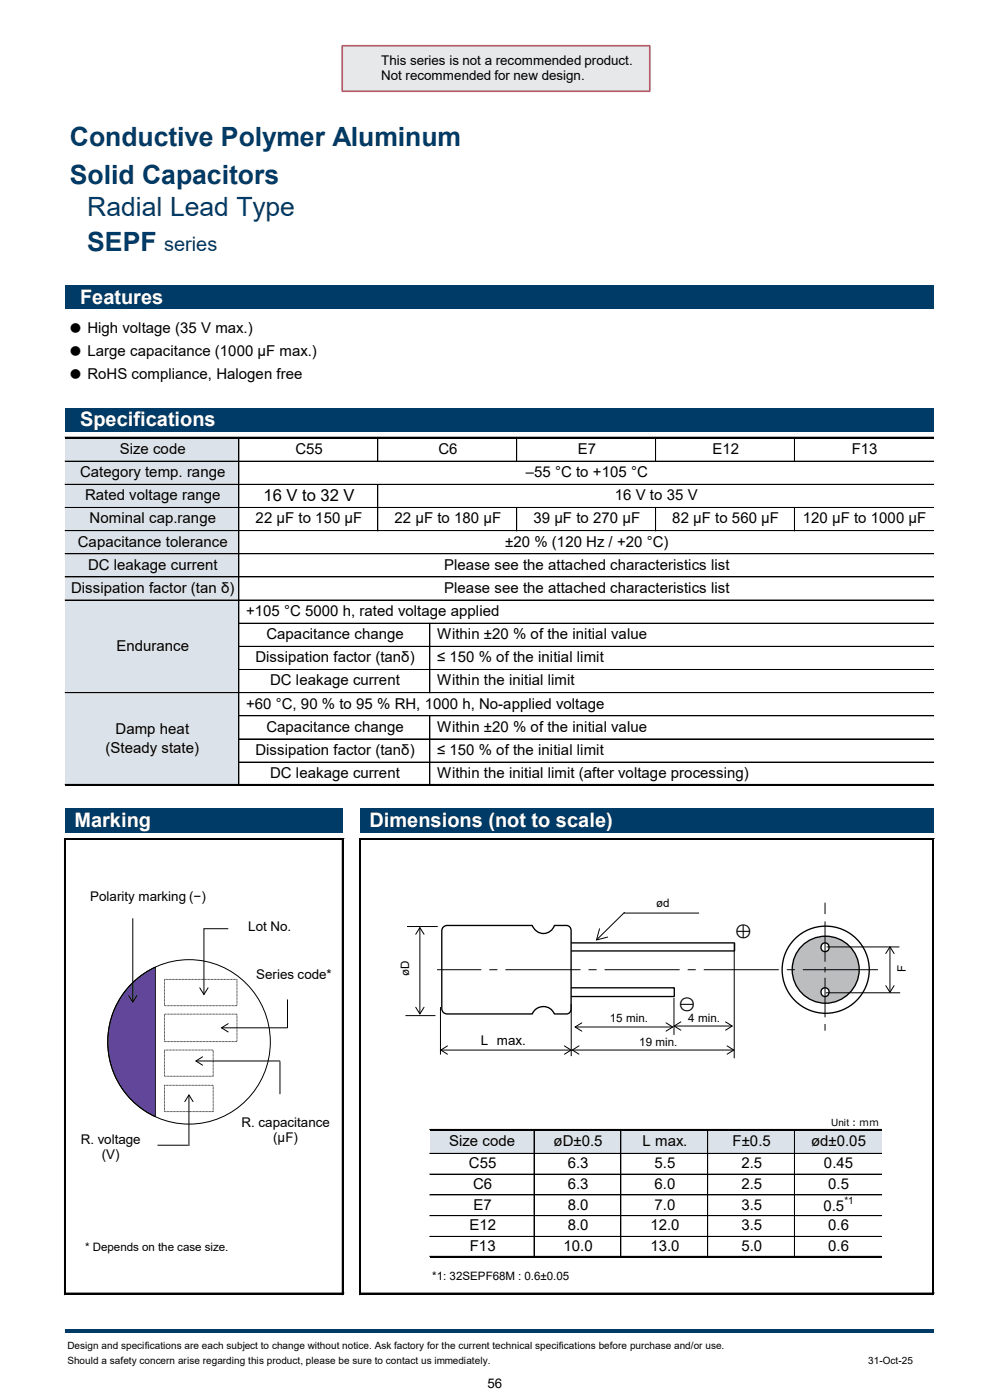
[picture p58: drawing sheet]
<svg xmlns="http://www.w3.org/2000/svg" width="210mm" height="297mm" viewBox="0 0 210 297" stroke-linecap="round" stroke-linejoin="round" font-family="sans-serif">
<defs><g id="words">
<g font-size="5.6" fill="#003b68">
<text x="14.8" y="31">Conductive Polymer Aluminum</text>
<text x="14.8" y="39">Solid Capacitors</text>
<text x="18.5" y="45.9">Radial Lead Type</text>
<text x="18.5" y="53.3">SEPF</text>
</g>
<text font-size="4.2" fill="#003b68" x="34.8" y="53.3">series</text>
<g font-size="4.2" fill="#fff">
<text x="17" y="64.4">Features</text>
<text x="17" y="90.4">Specifications</text>
<text x="15.8" y="175.4">Marking</text>
<text x="78.4" y="175.4">Dimensions (not to scale)</text>
</g>
<g font-size="3.5">
<text x="55.9" y="106.3">16 V to 32 V</text>
<text x="156" y="198.6">⊕</text>
<text x="144" y="214.1">⊖</text>
</g>
<g font-size="3.2">
<text x="14.5" y="70.6">● High voltage (35 V max.)</text>
<text x="14.5" y="75.5">● Large capacitance (1000 μF max.)</text>
<text x="14.5" y="80.4">● RoHS compliance, Halogen free</text>
<text x="17" y="101.2">Category temp. range</text>
<text x="25.4" y="96.3">Size code</text>
<text x="62.7" y="96.3">C55</text>
<text x="93" y="96.3">C6</text>
<text x="111.6" y="101.2">–55 °C to +105 °C</text>
<text x="122.6" y="96.3">E7</text>
<text x="151.1" y="96.3">E12</text>
<text x="180.7" y="96.3">F13</text>
<text x="18" y="106.1">Rated voltage range</text>
<text x="130.4" y="106.1">16 V to 35 V</text>
<text x="19" y="111">Nominal cap.range</text>
<text x="54.2" y="111">22 μF to 150 μF</text>
<text x="83.7" y="111">22 μF to 180 μF</text>
<text x="113.2" y="111">39 μF to 270 μF</text>
<text x="142.6" y="111">82 μF to 560 μF</text>
<text x="170.3" y="111">120 μF to 1000 μF</text>
<text x="16.5" y="116">Capacitance tolerance</text>
<text x="107.2" y="116">±20 % (120 Hz / +20 °C)</text>
<text x="15.1" y="125.8">Dissipation factor (tan δ)</text>
<text x="18.7" y="120.9">DC leakage current</text>
<text x="94.2" y="125.8">Please see the attached characteristics list</text>
<text x="94.2" y="120.9">Please see the attached characteristics list</text>
<text x="52.2" y="130.7">+105 °C 5000 h, rated voltage applied</text>
<text x="56.5" y="135.6">Capacitance change</text>
<text x="92.7" y="135.6">Within ±20 % of the initial value</text>
<text x="24.7" y="138.1">Endurance</text>
<text x="54.2" y="140.5">Dissipation factor (tanδ)</text>
<text x="92.7" y="140.5">≤ 150 % of the initial limit</text>
<text x="57.3" y="145.4">DC leakage current</text>
<text x="92.7" y="145.4">Within the initial limit</text>
<text x="24.5" y="155.7">Damp heat</text>
<text x="52.2" y="150.3">+60 °C, 90 % to 95 % RH, 1000 h, No-applied voltage</text>
<text x="56.5" y="155.2">Capacitance change</text>
<text x="92.7" y="155.2">Within ±20 % of the initial value</text>
<text x="22.4" y="159.7">(Steady state)</text>
<text x="54.2" y="160.2">Dissipation factor (tanδ)</text>
<text x="92.7" y="160.2">≤ 150 % of the initial limit</text>
<text x="57.3" y="165.1">DC leakage current</text>
<text x="92.7" y="165.1">Within the initial limit (after voltage processing)</text>
<text x="95.3" y="243.2">Size code</text>
<text x="117.4" y="243.2">øD±0.5</text>
<text x="136.3" y="243.2">L max.</text>
<text x="155.4" y="243.2">F±0.5</text>
<text x="172" y="243.2">ød±0.05</text>
<text x="99.5" y="247.8">C55</text>
<text x="120.4" y="247.8">6.3</text>
<text x="138.9" y="247.8">5.5</text>
<text x="157.3" y="247.8">2.5</text>
<text x="174.8" y="247.8">0.45</text>
<text x="100.4" y="252.2">C6</text>
<text x="100.5" y="256.6">E7</text>
<text x="120.4" y="256.6">8.0</text>
<text x="120.4" y="252.2">6.3</text>
<text x="138.9" y="252.2">6.0</text>
<text x="138.9" y="256.6">7.0</text>
<text x="157.3" y="256.6">3.5</text>
<text x="157.3" y="252.2">2.5</text>
<text x="174.7" y="257">0.5</text>
<text x="175.7" y="252.2">0.5</text>
<text x="99.6" y="261">E12</text>
<text x="120.4" y="261">8.0</text>
<text x="138" y="261">12.0</text>
<text x="157.3" y="261">3.5</text>
<text x="175.7" y="261">0.6</text>
<text x="99.7" y="265.4">F13</text>
<text x="119.6" y="265.4">10.0</text>
<text x="138" y="265.4">13.0</text>
<text x="157.3" y="265.4">5.0</text>
<text x="175.7" y="265.4">0.6</text>
</g>
<g font-size="2.8">
<text x="80.9" y="13.8">This series is not a recommended product.</text>
<text x="80.9" y="17">Not recommended for new design.</text>
<text x="19.2" y="191.1">Polarity marking (−)</text>
<text x="52.7" y="197.6">Lot No.</text>
<text x="54.4" y="207.8">Series code*</text>
<text x="102" y="221.7">L max.</text>
<text x="51.2" y="239">R. capacitance</text>
<text x="17.1" y="242.7">R. voltage</text>
<text x="21.6" y="245.9">(V)</text>
<text x="58" y="242.2">(μF)</text>
<text x="103.4" y="294.5">56</text>
</g>
<g font-size="2.5">
<text x="139.2" y="192.5">ød</text>
<text x="86.8" y="207.1" transform="rotate(-90 86.8 207.1)">øD</text>
<text x="192.1" y="206.1" transform="rotate(-90 192.1 206.1)">F</text>
<text x="129.4" y="216.9">15 min.</text>
<text x="135.6" y="221.9">19 min.</text>
<text x="146" y="216.9">4 min.</text>
<text x="18" y="265.4">* Depends on the case size.</text>
<text x="91.7" y="271.5">*1: 32SEPF68M : 0.6±0.05</text>
</g>
<g font-size="2.1">
<text x="176.3" y="238.9">Unit：ｍｍ</text>
<text x="179.1" y="255.4">*1</text>
<text x="14.3" y="286.2">Design and specifications are each subject to change without notice. Ask factory for the current technical specifications before purchase and/or use.</text>
<text x="14.3" y="289.4">Should a safety concern arise regarding this product, please be sure to contact us immediately.</text>
<text x="184.2" y="289.4">31-Oct-25</text>
</g>
</g></defs>
<g fill="#003b68">
<path d="M13.8 60.6h184.2v4.9h-184.2z" fill-rule="evenodd"/>
<path d="M13.8 86.6h184.2v4.9h-184.2z" fill-rule="evenodd"/>
</g>
<path d="M13.8 92.9h36.9v73.7h-36.9z" fill-rule="evenodd" fill="#dbe2e9"/>
<g fill="#003b68">
<path d="M13.8 171.5h59v5.2h-59z" fill-rule="evenodd"/>
<path d="M76.5 171.5h121.5v5.2h-121.5z" fill-rule="evenodd"/>
</g>
<path d="M91.2 239.8h95.8v4.9h-95.8z" fill-rule="evenodd" fill="#dbe2e9"/>
<g fill="none" stroke="#000" stroke-width=".21">
<path d="M13.8 92.8h184.2M50.7 93.1v73.3M80.1 93.1v4.8M80.2 93.1v4.8M109.6 93.1v4.8M139.1 93.1v4.8M168.6 93.1l-.1 4.8M198 97.8l-184.2 .1M13.8 102.7h184.2M13.8 102.8h184.2M13.8 117.5h184.2M80.1 102.8v9.8"/>
<path d="M80.2 102.8v9.8M109.6 107.7v4.9M139.1 107.7v4.9M168.5 107.7l.1 4.9M198 107.7h-184.2M198 112.6h-184.2M13.8 127.3h184.2M91.2 132.3v14.7M198 122.4h-184.2M198 132.2h-147.3M198 137.1h-147.3M50.7 142h147.3"/>
<path d="M50.7 142.1h147.3M50.7 151.9h147.3M91.2 151.9v14.5M198 146.9l-184.2 .1M198 156.8h-147.3M13.7 177.9v96.8M13.8 166.4h184.2M14 177.9h58.9M50.7 161.7h147.3M72.6 178.2v96.5M76.3 177.9v96.8M76.6 177.9h121.6"/>
<path d="M197.8 178.2v96.5M91.2 239.6h95.8M113.3 239.9v26.6M131.7 239.9v26.6M150.1 239.9v26.6M168.6 239.9l-.1 26.6M91.2 244.7h95.8M91.2 249.1h95.8M91.2 253.5h95.8M91.2 257.9h95.8M14 274.3h58.9M76.6 274.3h121.6"/>
<path d="M91.2 262.3h95.8M91.2 266.5h95.8"/>
</g>
<path d="M13.8 92.9h184.2M13.8 177.9v96.8M13.8 166.6h184.2M14 178.1h58.9M72.8 178.2v96.5M76.5 177.9v96.8M76.6 178.1h121.6M198 178.2v96.5M91.2 239.8h95.8M14 274.5h58.9M76.6 274.5h121.6M91.2 266.7h95.8" fill="none" stroke="#000" stroke-width=".34"/>
<path d="M13.8 281.9h184.2v.7h-184.2z" fill-rule="evenodd" fill="#003b68"/>
<path d="M119.2 200h36.6v1.7h-36.6z" fill="#fff"/>
<path d="M119.2 200h36.6v1.7h-36.6z" fill="none" stroke="#000" stroke-width=".28"/>
<path d="M119.2 209.6h23.8v1.8h-23.8z" fill="#fff"/>
<path d="M119.2 209.6h23.8v1.8h-23.8z" fill="none" stroke="#000" stroke-width=".28"/>
<circle cx="175.2" cy="205.7" r="9.2" fill="#fff"/>
<circle cx="175.2" cy="205.7" r="9.2" fill="none" stroke="#000" stroke-width=".28"/>
<circle cx="175.1" cy="205.7" r="7.1" fill="#bcbdbf"/>
<circle cx="175.1" cy="205.7" r="7.1" fill="none" stroke="#000" stroke-width=".28"/>
<circle cx="175.1" cy="200.9" r=".9" fill="#fff"/>
<circle cx="175" cy="201" r=".9" fill="none" stroke="#000" stroke-width=".28"/>
<circle cx="175.1" cy="210.5" r=".89" fill="#fff"/>
<circle cx="175" cy="210.5" r=".91" fill="none" stroke="#000" stroke-width=".28"/>
<path d="M94 196.8l.9-.5h18a2.46 2.46 0 0 0 2.4 1.7 2.46 2.46 0 0 0 2.3-1.7h2.6a1 1 0 0 1 1 1.2v16.5a1.03 1.03 0 0 1-1 1.1h-2.6a2.54 2.54 0 0 0-2.3-1.6 2.54 2.54 0 0 0-2.4 1.6h-18a1.13 1.13 0 0 1-1.2-1.1v-16.5z" fill="#fff"/>
<path d="M94 196.8l.9-.5h18a2.46 2.46 0 0 0 2.4 1.7 2.46 2.46 0 0 0 2.3-1.7h2.6a1 1 0 0 1 1 1.2v16.5a1.03 1.03 0 0 1-1 1.1h-2.6a2.54 2.54 0 0 0-2.3-1.6 2.54 2.54 0 0 0-2.4 1.6h-18a1.13 1.13 0 0 1-1.2-1.1v-16.5z" fill="none" stroke="#000" stroke-width=".28"/>
<g fill="none" stroke="#000" stroke-width=".21">
<path d="M86.3 196.6h6.6M88.2 198.2l.9-1.4 .9 1.4M89.1 196.8v18.3M127.2 197l-.7 2.4 2.4-.6M132.3 193.7h16M132.5 193.5l-6 5.9M175 191.5v2.4M175 195.5v8.5M86 215.5h6.4M88.2 213.7l.9 1.4 .9-1.4M93.4 213.6v10.1M121.2 213.1v11"/>
<path d="M122 217.9h20.7M123.4 217l-1.4 .9 1.4 .9M141.3 217l1.4 .9-1.4 .9M143 211.7v7.9M143 217.7h12.3M144.4 216.8l-1.4 .9 1.4 .9M153.9 216.8l1.4 .9-1.4 .9M155.8 200.2v24.3M175 205.2v1.1M175 207.4v8.4M175 217.2v1.5M175.2 210.6h15.8"/>
<path d="M175.4 200.9h15.4M187.9 209.1l.9 1.4 .9-1.4M187.9 202.3l.9-1.4 .9 1.4M188.8 200.9v9.6M93.5 222.8h27.6M94.9 221.9l-1.4 .9 1.4 .9M119.7 221.9l1.4 .9-1.4 .9M121.4 222.8h34.3M122.8 221.9l-1.4 .9 1.4 .8M154.2 221.9l1.5 .9-1.5 .8"/>
</g>
<path d="M186.2 205.7h-93.4" fill="none" stroke="#000" stroke-width=".21" stroke-dasharray="15.9 1.7 1.7 1.7" stroke-linecap="butt"/>
<path d="M28.3 208.3a17.3 17.3 0 0 1 4.6-3.1v31.7a17.5 17.5 0 0 1-4.6-28.6z" fill="#614699"/>
<g fill="none" stroke="#000" stroke-width=".21">
<path d="M28.2 194.8v17.8M43.2 197h5.2M43.3 197.1v13.9M27.3 211.2l.9 1.4 .9-1.4M28.3 208.3a17.3 17.3 0 0 1 4.6-3.1v31.7a17.5 17.5 0 0 1-4.6-28.6zM28.5 208.2a17.3 17.3 0 0 1 23.9 .6 17.3 17.3 0 0 1 .4 24 17.3 17.3 0 0 1-24.5 1 17.3 17.3 0 0 1-.9-24.5zM34.9 207.8h15.4v5.6h-15.4zM34.9 215.2h15.4v5.8h-15.4zM42.4 209.6l.9 1.4 .8-1.4M48.4 217.2l-1.4 .9 1.4 .8M61 212v6.1h-14M34.9 222.8h10.3v5.5h-10.3z"/>
<path d="M34.9 230.3h10.3v5.5h-10.3zM39.2 233.7l.9-1.4 .9 1.4M40.1 232.3v10.8M41.6 225.1h17.8M43 224.2l-1.4 .9 1.4 .9M59.4 225.2v6.9M33.4 243h6.5"/>
</g>
<path d="M72.6 9.7h65.2v9.7h-65.2z" fill-rule="evenodd" fill="#e7e8e9" stroke="#df4661" stroke-width=".35"/>
<use href="#words"/>
</svg>
